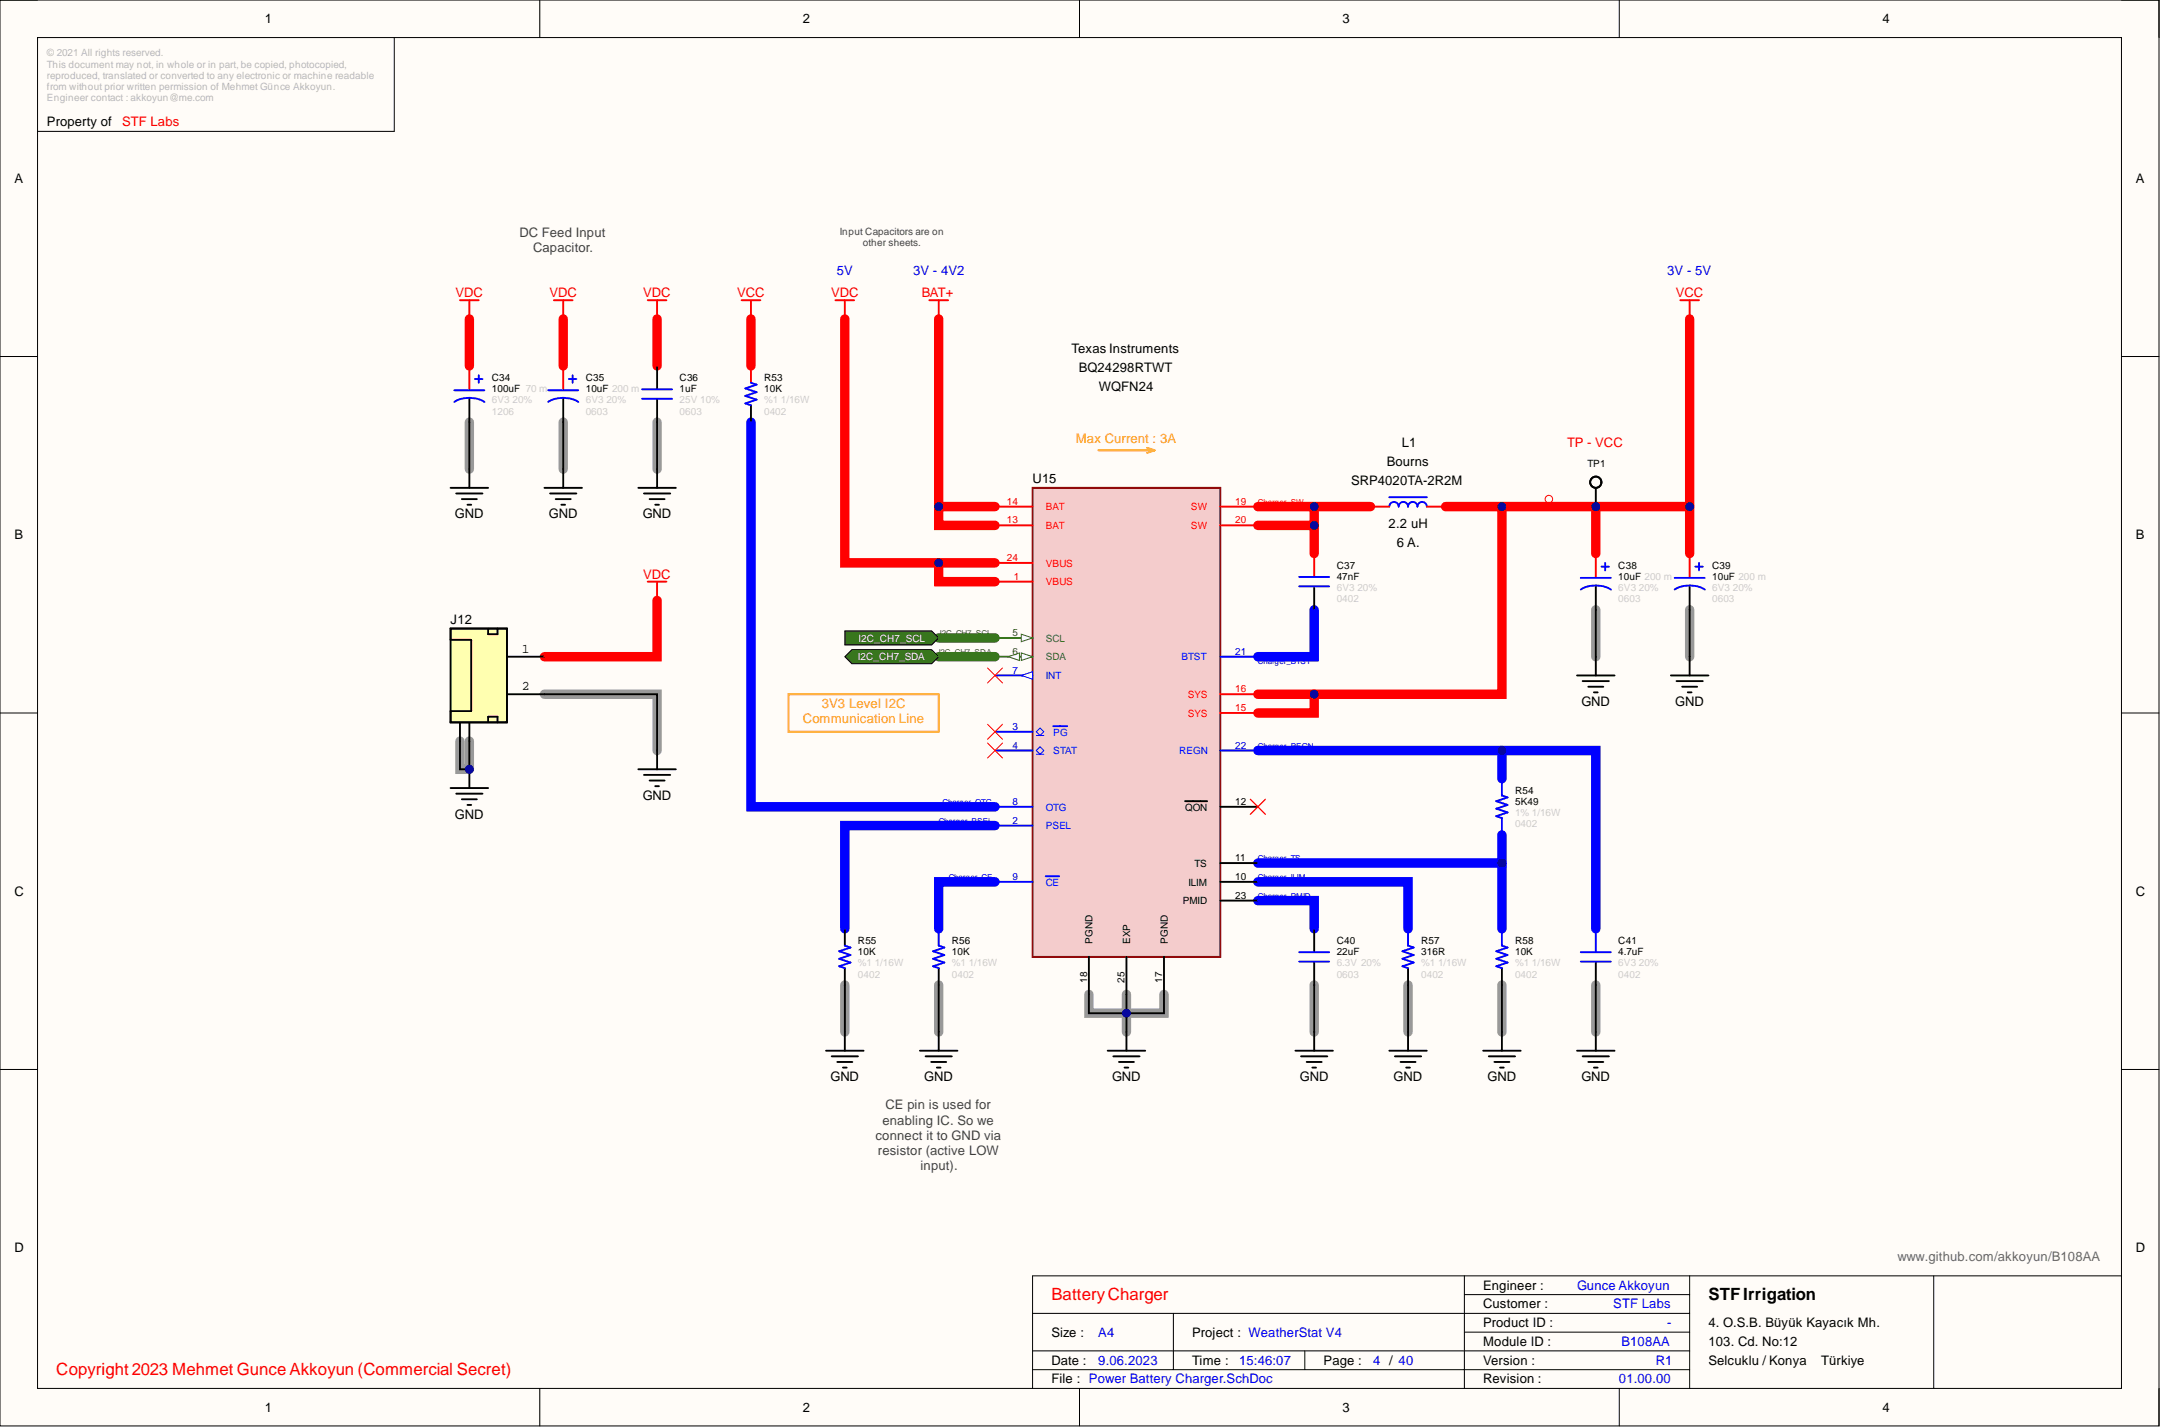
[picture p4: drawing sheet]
<svg xmlns="http://www.w3.org/2000/svg" width="292mm" height="193mm" viewBox="0 0 292 193" stroke-linecap="round" stroke-linejoin="round" font-family="sans-serif">
<defs><g id="words">
<g font-size="2.3" fill="#f00">
<text x="142.1" y="175.7">BatteryCharger</text>
<text x="7.6" y="185.8">Copyright 2023 Mehmet Gunce Akkoyun (Commercial Secret)</text>
</g>
<text font-size="2.3" x="230.9" y="175.7">STFIrrigation</text>
<g font-size="1.8">
<text x="35.8" y="3.1">1</text>
<text x="108.5" y="3.1">2</text>
<text x="181.4" y="3.1">3</text>
<text x="254.4" y="3.1">4</text>
<text x="6.3" y="17.1">Property of</text>
<text x="1.9" y="24.7">A</text>
<text x="288.7" y="24.7">A</text>
<text x="144.8" y="47.8">Texas Instruments</text>
<text x="145.8" y="50.3">BQ24298RTWT</text>
<text x="148.5" y="52.8">WQFN24</text>
<text x="139.6" y="65.2">U15</text>
<text x="182.6" y="65.5">SRP4020TA-2R2M</text>
<text x="187.4" y="63">Bourns</text>
<text x="189.5" y="60.4">L1</text>
<text x="61.5" y="70.1">GND</text>
<text x="74.2" y="70.1">GND</text>
<text x="86.9" y="70.1">GND</text>
<text x="187.7" y="71.3">2.2 uH</text>
<text x="1.9" y="72.9">B</text>
<text x="188.8" y="73.9">6 A.</text>
<text x="288.7" y="72.9">B</text>
<text x="60.9" y="84.3">J12</text>
<text x="70.5" y="88.2">1</text>
<text x="70.5" y="93.3">2</text>
<text x="213.8" y="95.4">GND</text>
<text x="226.4" y="95.4">GND</text>
<text x="61.5" y="110.6">GND</text>
<text x="86.9" y="108.1">GND</text>
<text x="1.9" y="121">C</text>
<text x="288.7" y="121">C</text>
<text x="112.2" y="146.1">GND</text>
<text x="124.9" y="146.1">GND</text>
<text x="150.3" y="146.1">GND</text>
<text x="175.7" y="146.1">GND</text>
<text x="188.4" y="146.1">GND</text>
<text x="201.1" y="146.1">GND</text>
<text x="213.8" y="146.1">GND</text>
<text x="1.9" y="169.2">D</text>
<text x="288.7" y="169.2">D</text>
<text x="200.5" y="174.3">Engineer :</text>
<text x="200.5" y="176.8">Customer :</text>
<text x="200.5" y="179.3">Product ID :</text>
<text x="230.9" y="179.3">4. O.S.B. Büyük Kayacık Mh.</text>
<text x="142.1" y="184.4">Date :</text>
<text x="142.1" y="180.6">Size :</text>
<text x="161.1" y="184.4">Time :</text>
<text x="161.1" y="180.6">Project : WeatherStat V4</text>
<text x="178.9" y="184.4">Page :</text>
<text x="200.5" y="181.9">Module ID :</text>
<text x="200.5" y="184.4">Version :</text>
<text x="230.9" y="181.9">103. Cd. No:12</text>
<text x="230.9" y="184.4">Selcuklu / Konya</text>
<text x="246.2" y="184.4">Türkiye</text>
<text x="35.8" y="190.7">1</text>
<text x="108.5" y="190.7">2</text>
<text x="142.1" y="186.9">File : Power Battery Charger.SchDoc</text>
<text x="181.4" y="190.7">3</text>
<text x="200.5" y="186.9">Revision :</text>
<text x="254.4" y="190.7">4</text>
</g>
<g font-size="1.8" fill="#f00">
<text x="16.5" y="17.1">STF Labs</text>
<text x="61.6" y="40.1">VDC</text>
<text x="74.3" y="40.1">VDC</text>
<text x="87" y="40.1">VDC</text>
<text x="99.6" y="40.1">VCC</text>
<text x="112.3" y="40.1">VDC</text>
<text x="124.6" y="40.1">BAT+</text>
<text x="226.5" y="40.1">VCC</text>
<text x="211.8" y="60.4">TP - VCC</text>
<text x="87" y="78.2">VDC</text>
</g>
<g font-size="1.8" fill="#434343">
<text x="70.2" y="32">DC Feed Input</text>
<text x="72.1" y="34.1">Capacitor.</text>
<text x="119.7" y="149.9">CE pin is used for</text>
<text x="118.3" y="154">connect it to GND via</text>
<text x="119.3" y="152">enabling IC. So we</text>
<text x="118.7" y="156">resistor (active LOW</text>
<text x="124.4" y="158">input).</text>
</g>
<g font-size="1.8" fill="#00f">
<text x="113.1" y="37.1">5V</text>
<text x="123.4" y="37.1">3V - 4V2</text>
<text x="225.3" y="37.1">3V - 5V</text>
<text x="213.2" y="174.3">Gunce Akkoyun</text>
<text x="218.1" y="176.8">STF Labs</text>
<text x="225.3" y="179.3">-</text>
<text x="148.5" y="184.4">9.06.2023</text>
<text x="148.5" y="180.6">A4</text>
<text x="167.5" y="184.4">15:46:07</text>
<text x="185.6" y="184.4">4 / 40</text>
<text x="219.2" y="181.9">B108AA</text>
<text x="223.8" y="184.4">R1</text>
<text x="218.8" y="186.9">01.00.00</text>
</g>
<g font-size="1.8" fill="#f90">
<text x="145.4" y="59.9">Max Current : 3A</text>
<text x="111.1" y="95.7">3V3 Level I2C</text>
<text x="108.5" y="97.7">Communication Line</text>
</g>
<text font-size="1.8" fill="#666" x="256.5" y="170.5">www.github.com/akkoyun/B108AA</text>
<g font-size="1.4" fill="#b7b7b7">
<text x="6.3" y="7.6">© 2021 All rights reserved.</text>
<text x="6.3" y="9.1">This document may not, in whole or in part, be copied, photocopied,</text>
<text x="6.3" y="10.7">reproduced, translated or converted to any electronic or machine readable</text>
<text x="6.3" y="12.2">from without prior written permission of Mehmet Günce Akkoyun.</text>
<text x="6.3" y="13.7">Engineer contact : akkoyun@me.com</text>
</g>
<g font-size="1.4" fill="#434343">
<text x="113.5" y="31.7">Input Capacitors are on</text>
<text x="116.6" y="33.2">other sheets.</text>
</g>
<g font-size="1.4">
<text x="66.5" y="53">100uF 70 m</text>
<text x="66.5" y="51.5">C34</text>
<text x="79.2" y="53">10uF 200 m</text>
<text x="79.2" y="51.5">C35</text>
<text x="91.9" y="53">1uF</text>
<text x="91.9" y="51.5">C36</text>
<text x="103.3" y="53">10K</text>
<text x="103.3" y="51.5">R53</text>
<text x="214.6" y="63.1">TP1</text>
<text x="180.7" y="76.8">C37</text>
<text x="218.7" y="76.8">C38</text>
<text x="231.4" y="76.8">C39</text>
<text x="180.7" y="78.3">47nF</text>
<text x="218.7" y="78.3">10uF 200 m</text>
<text x="231.4" y="78.3">10uF 200 m</text>
<text x="204.8" y="107.3">R54</text>
<text x="160.2" y="109.5">QON</text>
<text x="167" y="108.8">12</text>
<text x="204.8" y="108.8">5K49</text>
<text x="160.6" y="119.7">ILIM</text>
<text x="161.5" y="117.1">TS</text>
<text x="167" y="116.4">11</text>
<text x="167" y="118.9">10</text>
<text x="159.9" y="122.2">PMID</text>
<text x="167" y="121.4">23</text>
<text x="116" y="129.1">10K</text>
<text x="116" y="127.5">R55</text>
<text x="128.7" y="129.1">10K</text>
<text x="128.7" y="127.5">R56</text>
<text x="180.7" y="129.1">22uF</text>
<text x="180.7" y="127.5">C40</text>
<text x="192.1" y="129.1">316R</text>
<text x="192.1" y="127.5">R57</text>
<text x="204.8" y="129.1">10K</text>
<text x="204.8" y="127.5">R58</text>
<text x="218.7" y="129.1">4.7uF</text>
<text x="218.7" y="127.5">C41</text>
</g>
<g font-size="1.4" fill="#ccc">
<text x="66.5" y="56">1206</text>
<text x="66.5" y="54.5">6V3</text>
<text x="69.3" y="54.5">20%</text>
<text x="79.2" y="56">0603</text>
<text x="79.2" y="54.5">6V3</text>
<text x="82" y="54.5">20%</text>
<text x="91.9" y="56">0603</text>
<text x="91.9" y="54.5">25V 10%</text>
<text x="103.3" y="54.5">%1</text>
<text x="103.3" y="56">0402</text>
<text x="105.6" y="54.5">1/16W</text>
<text x="180.7" y="81.4">0402</text>
<text x="180.7" y="79.9">6V3</text>
<text x="183.5" y="79.9">20%</text>
<text x="218.7" y="81.4">0603</text>
<text x="218.7" y="79.9">6V3</text>
<text x="221.5" y="79.9">20%</text>
<text x="231.4" y="81.4">0603</text>
<text x="231.4" y="79.9">6V3</text>
<text x="234.2" y="79.9">20%</text>
<text x="204.8" y="111.8">0402</text>
<text x="204.8" y="110.3">1% 1/16W</text>
<text x="116" y="130.6">%1</text>
<text x="118.3" y="130.6">1/16W</text>
<text x="128.7" y="130.6">%1</text>
<text x="130.9" y="130.6">1/16W</text>
<text x="180.7" y="130.6">6.3V 20%</text>
<text x="192.1" y="130.6">%1</text>
<text x="194.4" y="130.6">1/16W</text>
<text x="204.8" y="130.6">%1</text>
<text x="207.1" y="130.6">1/16W</text>
<text x="218.7" y="130.6">6V3</text>
<text x="221.5" y="130.6">20%</text>
<text x="116" y="132.1">0402</text>
<text x="128.7" y="132.1">0402</text>
<text x="180.7" y="132.1">0603</text>
<text x="192.1" y="132.1">0402</text>
<text x="204.8" y="132.1">0402</text>
<text x="218.7" y="132.1">0402</text>
</g>
<g font-size="1.4" fill="#f00">
<text x="136.1" y="68.2">14</text>
<text x="136.1" y="70.7">13</text>
<text x="141.3" y="69">BAT</text>
<text x="141.3" y="71.5">BAT</text>
<text x="161" y="69">SW</text>
<text x="161" y="71.5">SW</text>
<text x="167" y="68.2">19</text>
<text x="167" y="70.7">20</text>
<text x="136.1" y="75.8">24</text>
<text x="141.3" y="76.6">VBUS</text>
<text x="137" y="78.3">1</text>
<text x="141.3" y="79.1">VBUS</text>
<text x="160.5" y="94.3">SYS</text>
<text x="167" y="93.6">16</text>
<text x="160.5" y="96.9">SYS</text>
<text x="167" y="96.1">15</text>
</g>
<g font-size="1.4" fill="#fff">
<text x="116" y="89.2">I2C_CH7_SDA</text>
<text x="116.1" y="86.7">I2C_CH7_SCL</text>
</g>
<g font-size="1.4" fill="#38761d">
<text x="136.9" y="86">5</text>
<text x="136.9" y="88.5">6</text>
<text x="141.3" y="86.7">SCL</text>
<text x="141.3" y="89.2">SDA</text>
</g>
<g font-size="1.4" fill="#00f">
<text x="159.7" y="89.2">BTST</text>
<text x="167" y="88.5">21</text>
<text x="136.9" y="91">7</text>
<text x="141.3" y="91.8">INT</text>
<text x="136.9" y="98.6">3</text>
<text x="136.9" y="101.2">4</text>
<text x="142.4" y="99.4">PG</text>
<text x="142.4" y="101.9">STAT</text>
<text x="159.4" y="101.9">REGN</text>
<text x="167" y="101.2">22</text>
<text x="136.9" y="111.3">2</text>
<text x="136.9" y="108.8">8</text>
<text x="141.3" y="112.1">PSEL</text>
<text x="141.3" y="109.5">OTG</text>
<text x="136.9" y="118.9">9</text>
<text x="141.3" y="119.7">CE</text>
</g>
<g font-size="1.3">
<text x="147.7" y="127.5" transform="rotate(-90 147.7 127.5)">PGND</text>
<text x="152.8" y="127.5" transform="rotate(-90 152.8 127.5)">EXP</text>
<text x="157.8" y="127.5" transform="rotate(-90 157.8 127.5)">PGND</text>
<text x="146.9" y="132.8" transform="rotate(-90 146.9 132.8)">18</text>
<text x="152" y="132.8" transform="rotate(-90 152 132.8)">25</text>
<text x="157.1" y="132.8" transform="rotate(-90 157.1 132.8)">17</text>
</g>
<text font-size="1.1" fill="#f00" x="170" y="68.2">Charger_SW</text>
<g font-size="1.1" fill="#38761d">
<text x="126.9" y="88.5">I2C_CH7_SDA</text>
<text x="127.1" y="86">I2C_CH7_SCL</text>
</g>
<g font-size="1.1" fill="#00f">
<text x="170" y="89.8">Charger_BTST</text>
<text x="170" y="101.2">Charger_REGN</text>
<text x="126.9" y="111.3">Charger_PSEL</text>
<text x="127.4" y="108.8">Charger_OTG</text>
<text x="128.2" y="118.9">Charger_CE</text>
<text x="170" y="116.4">Charger_TS</text>
<text x="170" y="118.9">Charger_ILIM</text>
<text x="170" y="121.4">Charger_PMID</text>
</g>
</g></defs>
<path d="M0 0h291.8v192.7h-291.8z" fill-rule="evenodd" fill="#fffcf8"/>
<path d="M0 0h291.8v192.7h-291.8z" fill="none" stroke="#000" stroke-width=".14"/>
<path d="M5.1 5.1h281.7v182.5h-281.7z" fill-rule="evenodd" fill="#fffcf8"/>
<g fill="none" stroke="#000" stroke-width=".14">
<path d="M0 0h5.1M5.1 5.1h281.7v182.5h-281.7zM53.3 5.1v12.7h-48.2M73 0v5.1M145.9 0v5.1M218.9 0v5.1M286.8 0h5v5.1M0 48.2h5.1M286.8 48.2h5M0 96.3h5.1M286.8 96.3h5M0 144.5h5.1"/>
<path d="M286.8 144.5h5M139.6 177.5h88.8M158.6 177.5v7.6M197.9 174.9h30.5M197.9 172.4v15.2M228.4 172.4v15.2M261.4 172.4v15.2M286.8 172.4h-147.2v15.2M73 187.6v5.1M139.6 182.6h88.8M139.6 185.1h88.8M145.9 187.6v5.1"/>
<path d="M176.4 182.6v2.5M197.9 180h30.5M218.9 187.6v5.1M291.8 187.6v5.1"/>
</g>
<g fill="none" stroke="#f00" stroke-width="1.3">
<path d="M63.4 43.1v6.3M76.1 43.1v6.3M88.8 43.1v6.3M101.5 43.1v6.3M114.2 43.1v33h20.3M126.9 43.1v25.4h7.6M228.4 43.1v31.7M126.9 68.5v2.5h7.6M126.9 76.1v2.5h7.6M170 68.5h15.2M170 71h7.6M177.6 68.5v6.3"/>
<path d="M195.4 68.5h33M203 68.5v25.3h-33M215.7 68.5v6.3M88.8 81.1v7.6h-15.2M177.6 93.8v2.5h-7.6"/>
</g>
<g fill="none" stroke="#999" stroke-width="1.3">
<path d="M63.4 57.1v6.3M76.1 57.1v6.3M88.8 57.1v6.3M73.6 93.8h15.2v7.6M215.7 82.4v6.3M228.4 82.4v6.3M62.2 100.2v3.8h1.2v-3.8M114.2 133.1v6.3M126.9 133.1v6.3M147.2 134.4v2.5h10.1v-2.5M152.3 134.4v5M177.6 133.1v6.3"/>
<path d="M190.3 133.1v6.3M203 133.1v6.3M215.7 133.1v6.3"/>
</g>
<path d="M101.5 57.1v51.9h33M177.6 82.4v6.3h-7.6M134.5 119.2h-7.6v6.3M134.5 111.6h-20.3v13.9M170 119.2h20.3v6.3M170 101.4h45.7v24.1M203 112.8v3.8h-33M203 101.4v3.8M203 116.6v8.9M170 121.7h7.6v3.8" fill="none" stroke="#00f" stroke-width="1.3"/>
<path d="M126.9 86.2h7.6M126.9 88.7h7.6" fill="none" stroke="#38761d" stroke-width="1.3"/>
<path d="M100.2 40.6h2.6M101.5 40.6v2.5M101.5 49.4v2.3M112.9 40.6h2.6M114.2 40.6v2.5M125.6 40.6h2.6M126.9 40.6v2.5M227.1 40.6h2.6M228.4 40.6v2.5" fill="none" stroke="#f00" stroke-width=".25"/>
<g fill="none" stroke="#000" stroke-width=".25">
<path d="M101.5 54.8v2.3M213.2 91.3h5M213.9 92h3.6M214.7 92.8h2M215.4 93.6h.6M215.7 88.7v2.6M225.9 91.3h5M226.6 92h3.6M227.4 92.8h2M228.1 93.6h.5M228.4 88.7v2.6M114.2 125.5v2.3"/>
<path d="M114.2 130.8v2.3M114.2 139.4v2.6M126.9 130.8v2.3M126.9 139.4v2.6M152.3 139.4v2.6M177.6 139.4v2.6M190.3 139.4v2.6M203 130.8v2.3M203 139.4v2.6M215.7 139.4v2.6M111.7 142h5M112.4 142.7h3.6"/>
<path d="M113.2 143.5h2M113.9 144.3h.5M124.3 142h5.1M125.1 142.7h3.6M125.9 143.5h2M126.6 144.3h.5M149.7 142h5.1M150.5 142.7h3.5M151.2 143.5h2.1M152 144.3h.5M175.1 142h5.1M175.9 142.7h3.5"/>
<path d="M176.6 143.5h2.1M177.4 144.3h.5M187.8 142h5.1M188.5 142.7h3.6M189.3 143.5h2M190.1 144.3h.5M200.5 142h5.1M201.2 142.7h3.6M202 143.5h2M202.8 144.3h.5M213.2 142h5M213.9 142.7h3.6"/>
<path d="M214.7 143.5h2M215.4 144.3h.6"/>
</g>
<path d="M101.5 51.7l.8 .3-1.6 .5 1.6 .5-1.6 .5 1.6 .5-1.6 .5 .8 .3M114.2 127.8l.8 .2-1.6 .5 1.6 .6-1.6 .5 1.6 .5-1.6 .5 .8 .2M126.9 125.5v2.3l.7 .2-1.5 .5 1.5 .6-1.5 .5 1.5 .5-1.5 .5 .8 .2M203 125.5v2.3l.8 .2-1.5 .5 1.5 .6-1.5 .5 1.5 .5-1.5 .5 .7 .2" fill="none" stroke="#00f" stroke-width=".25"/>
<path d="M139.6 65.9h25.3v63.4h-25.3z" fill-rule="evenodd" fill="#f4cccc"/>
<path d="M139.6 65.9h25.3v63.4h-25.3z" fill="none" stroke="#800000" stroke-width=".25"/>
<path d="M134.5 78.6h5.1" fill="none" stroke="#f00" stroke-width=".25"/>
<path d="M134.5 98.9h5.1M142.4 98.1h1.9M134.5 111.6h5.1M134.5 101.4h5.1" fill="none" stroke="#00f" stroke-width=".25"/>
<path d="M140.1 98.9l.5-.5 .5 .5-.5 .5zM140.1 99.4h1M140.1 101.4l.5-.5 .5 .5-.5 .5zM140.1 101.9h1" fill="none" stroke="#00f" stroke-width=".14"/>
<path d="M134.5 86.2h5.1" fill="none" stroke="#38761d" stroke-width=".25"/>
<path d="M138 85.7l1.6 .5-1.6 .5z" fill="#f8fcff"/>
<path d="M138 85.7l1.6 .5-1.6 .5z" fill="none" stroke="#38761d" stroke-width=".14"/>
<path d="M134.5 88.7h5.1" fill="none" stroke="#38761d" stroke-width=".25"/>
<path d="M138 88.2l1.6 .5-1.6 .5z" fill="#f8fcff"/>
<path d="M138 88.2l1.6 .5-1.6 .5z" fill="none" stroke="#38761d" stroke-width=".14"/>
<path d="M136.3 88.7l1.5-.5v1z" fill="#f8fcff"/>
<path d="M136.3 88.7l1.5-.5v1z" fill="none" stroke="#38761d" stroke-width=".14"/>
<path d="M134.5 91.3h5.1" fill="none" stroke="#00f" stroke-width=".25"/>
<path d="M138 91.3l1.6-.5v1z" fill="#f8fcff"/>
<path d="M138 91.3l1.6-.5v1z" fill="none" stroke="#00f" stroke-width=".14"/>
<path d="M134.5 68.5h5.1M134.5 71h5.1M134.5 76.1h5.1M164.9 68.5h5.1M164.9 71h5.1M177.6 74.8v3M185.2 68.5h2.6M192.9 68.5h2.5M215.7 74.8v3.2M228.4 74.8v3.2M164.9 96.3h5.1M164.9 93.8h5.1" fill="none" stroke="#f00" stroke-width=".25"/>
<g fill="none" stroke="#000" stroke-width=".25">
<path d="M177.6 79.4v3M215.7 79.2v3.2M228.4 79.2v3.2M160.2 108.3h3M164.9 109h5.1M164.9 116.6h5.1M164.9 119.2h5.1M147.2 129.3v5.1M152.3 129.3v5.1M157.3 129.3v5.1M164.9 121.7h5.1M177.6 125.5v3"/>
<path d="M177.6 130.1v3M190.3 130.8v2.3M215.7 130.1v3"/>
</g>
<g fill="none" stroke="#00f" stroke-width=".25">
<path d="M175.6 78h4.1M175.6 79.2h4.1M187.8 68.5a.63 .63 0 0 1 .6-.7 .63 .63 0 0 1 .7 .7 .63 .63 0 0 1 .6-.7 .63 .63 0 0 1 .6 .7 .63 .63 0 0 1 .7-.7 .63 .63 0 0 1 .6 .7 .63 .63 0 0 1 .6-.7 .63 .63 0 0 1 .7 .7M187.8 67.2h5.1M213.7 79.7a4 4 0 0 1 4.1 0M213.7 78.1h4M216.5 76.6h1M217 76.1v1M226.4 79.7a4 4 0 0 1 4 0M226.4 78.1h4M229.2 76.6h1M229.7 76.1v1"/>
<path d="M164.9 88.7h5.1M134.5 119.2h5.1M134.5 109h5.1M141.3 118.4h1.9M164.9 101.4h5.1M203 105.2v2.3l.8 .3-1.5 .5 1.5 .5-1.5 .5 1.5 .5-1.5 .5 .7 .2v2.3M175.6 128.7h4.1M175.6 129.9h4.1M190.3 125.5v2.3l.8 .2-1.5 .5 1.5 .6-1.5 .5 1.5 .5-1.5 .5 .7 .2M213.7 128.7h4M213.7 129.9h4M215.7 125.5v3"/>
</g>
<path d="M148.5 60.9h7.6M155.1 60.5l1 .4M156.1 60.9l-1 .3M106.6 93.8h20.3v5.1h-20.3z" fill="none" stroke="#f90" stroke-width=".25"/>
<path d="M169 108l2 2M171 108l-2 2" fill="none" stroke="#f00" stroke-width=".17"/>
<g fill="none" stroke="#f00" stroke-width=".14">
<path d="M209.4 68v.5"/>
<circle cx="209.4" cy="67.4" r=".51"/>
</g>
<circle cx="215.7" cy="68.5" r=".51" fill="#000080"/>
<circle cx="215.7" cy="68.5" r=".51" fill="none" stroke="#000080" stroke-width=".14"/>
<g fill="none" stroke="#000" stroke-width=".25">
<path d="M215.7 65.9v2.6"/>
<circle cx="215.7" cy="65.2" r=".76"/>
</g>
<circle cx="215.7" cy="68.5" r=".51" fill="#000080"/>
<circle cx="215.7" cy="68.5" r=".51" fill="none" stroke="#000080" stroke-width=".14"/>
<g fill="none" stroke="#000" stroke-width=".25">
<path d="M63.4 53.9v3.2M76.1 53.9v3.2M88.8 49.4v3.1M88.8 54v3.1M60.9 65.9h5.1M61.7 66.7h3.5M62.4 67.4h2.1M63.2 68.2h.5M63.4 63.4v2.5M73.6 65.9h5.1M74.4 66.7h3.5M75.1 67.4h2"/>
<path d="M75.9 68.2h.5M76.1 63.4v2.5M86.3 65.9h5.1M87 66.7h3.6M87.8 67.4h2M88.6 68.2h.5M88.8 63.4v2.5"/>
</g>
<path d="M62.2 40.6h2.5M63.4 40.6v2.5M63.4 49.4v3.2M74.9 40.6h2.5M76.1 40.6v2.5M76.1 49.4v3.2M87.5 40.6h2.6M88.8 40.6v2.5" fill="none" stroke="#f00" stroke-width=".25"/>
<path d="M61.4 54.3a4 4 0 0 1 4.1 0M61.4 52.7h4.1M64.2 51.2h1M64.7 50.7v1M74.1 54.3a4 4 0 0 1 4.1 0M74.1 52.7h4.1M76.9 51.2h1M77.4 50.7v1M86.8 52.6h4M86.8 53.9h4" fill="none" stroke="#00f" stroke-width=".25"/>
<path d="M133.5 90.3l2 2M133.5 97.9l2 2M135.5 90.3l-2 2M135.5 97.9l-2 2M133.5 100.4l2 2M135.5 100.4l-2 2" fill="none" stroke="#f00" stroke-width=".14"/>
<path d="M114.2 88.7l.9-.9h10.8l1 .9-1 1h-10.8z" fill-rule="evenodd" fill="#38761d"/>
<path d="M114.2 88.7l.9-.9h10.8l1 .9-1 1h-10.8z" fill="none" stroke="#000" stroke-width=".14"/>
<path d="M114.2 85.3h11.7l1 .9-1 1h-11.7z" fill-rule="evenodd" fill="#38761d"/>
<path d="M114.2 85.3h11.7l1 .9-1 1h-11.7z" fill="none" stroke="#000" stroke-width=".14"/>
<path d="M62.2 97.6v2.6M63.4 97.6v2.6M86.3 104h5.1M87 104.7h3.6M87.8 105.5h2M88.6 106.2h.5M88.8 101.4v2.6" fill="none" stroke="#000" stroke-width=".25"/>
<path d="M60.9 84.9h7.6v12.7h-7.6z" fill-rule="evenodd" fill="#ffffb0"/>
<path d="M60.9 84.9h7.6v12.7h-7.6zM60.9 84.9h7.6v12.7h-7.6v-1.5h2.8v-9.6h-2.8zM66 84.9v.8h1.2v-.8M66 97.6v-.7h1.2v.7M68.5 88.7h5.1M68.5 93.8h5.1M60.9 106.5h5.1M61.7 107.3h3.5M62.4 108h2.1M63.2 108.8h.5M63.4 104v2.5" fill="none" stroke="#000" stroke-width=".25"/>
<circle cx="63.4" cy="104" r=".51" fill="#000080"/>
<circle cx="63.4" cy="104" r=".51" fill="none" stroke="#000080" stroke-width=".14"/>
<path d="M126.9 43.1v25.4h7.6M87.5 78.6h2.6M88.8 78.6v2.5" fill="none" stroke="#f00" stroke-width=".25"/>
<circle cx="126.9" cy="68.5" r=".51" fill="#000080"/>
<circle cx="126.9" cy="68.5" r=".51" fill="none" stroke="#000080" stroke-width=".14"/>
<path d="M126.9 68.5v2.5h7.6" fill="none" stroke="#f00" stroke-width=".25"/>
<circle cx="126.9" cy="68.5" r=".51" fill="#000080"/>
<circle cx="126.9" cy="68.5" r=".51" fill="none" stroke="#000080" stroke-width=".14"/>
<path d="M114.2 43.1v33h20.3" fill="none" stroke="#f00" stroke-width=".25"/>
<circle cx="126.9" cy="76.1" r=".51" fill="#000080"/>
<circle cx="126.9" cy="76.1" r=".51" fill="none" stroke="#000080" stroke-width=".14"/>
<path d="M126.9 76.1v2.5h7.6" fill="none" stroke="#f00" stroke-width=".25"/>
<circle cx="126.9" cy="76.1" r=".51" fill="#000080"/>
<circle cx="126.9" cy="76.1" r=".51" fill="none" stroke="#000080" stroke-width=".14"/>
<path d="M147.2 134.4v2.5h5.1" fill="none" stroke="#000" stroke-width=".25"/>
<circle cx="152.3" cy="136.9" r=".51" fill="#000080"/>
<circle cx="152.3" cy="136.9" r=".51" fill="none" stroke="#000080" stroke-width=".14"/>
<path d="M157.3 134.4v2.5h-5" fill="none" stroke="#000" stroke-width=".25"/>
<circle cx="152.3" cy="136.9" r=".51" fill="#000080"/>
<circle cx="152.3" cy="136.9" r=".51" fill="none" stroke="#000080" stroke-width=".14"/>
<path d="M134.5 119.2h-7.6v6.3M170 119.2h20.3v6.3" fill="none" stroke="#00f" stroke-width=".25"/>
<path d="M114.2 133.1v6.3M126.9 133.1v6.3M190.3 133.1v6.3M203 133.1v6.3" fill="none" stroke="#000" stroke-width=".25"/>
<path d="M101.5 43.1v6.3M177.6 93.8v2.5h-7.6" fill="none" stroke="#f00" stroke-width=".25"/>
<circle cx="177.6" cy="93.8" r=".51" fill="#000080"/>
<circle cx="177.6" cy="93.8" r=".51" fill="none" stroke="#000080" stroke-width=".14"/>
<path d="M215.7 82.4v6.3M228.4 82.4v6.3M152.3 134.4v5M177.6 133.1v6.3M215.7 133.1v6.3" fill="none" stroke="#000" stroke-width=".25"/>
<path d="M170 121.7h7.6v3.8" fill="none" stroke="#00f" stroke-width=".25"/>
<circle cx="152.3" cy="136.9" r=".51" fill="#000080"/>
<circle cx="152.3" cy="136.9" r=".51" fill="none" stroke="#000080" stroke-width=".14"/>
<path d="M203 112.8v3.8h-33" fill="none" stroke="#00f" stroke-width=".25"/>
<circle cx="203" cy="116.6" r=".51" fill="#000080"/>
<circle cx="203" cy="116.6" r=".51" fill="none" stroke="#000080" stroke-width=".14"/>
<path d="M203 116.6v8.9" fill="none" stroke="#00f" stroke-width=".25"/>
<circle cx="203" cy="116.6" r=".51" fill="#000080"/>
<circle cx="203" cy="116.6" r=".51" fill="none" stroke="#000080" stroke-width=".14"/>
<path d="M203 101.4v3.8" fill="none" stroke="#00f" stroke-width=".25"/>
<circle cx="203" cy="101.4" r=".51" fill="#000080"/>
<circle cx="203" cy="101.4" r=".51" fill="none" stroke="#000080" stroke-width=".14"/>
<path d="M101.5 57.1v51.9h33M177.6 82.4v6.3h-7.6M134.5 111.6h-20.3v13.9M170 101.4h45.7v24.1" fill="none" stroke="#00f" stroke-width=".25"/>
<circle cx="203" cy="101.4" r=".51" fill="#000080"/>
<circle cx="203" cy="101.4" r=".51" fill="none" stroke="#000080" stroke-width=".14"/>
<path d="M170 71h7.6" fill="none" stroke="#f00" stroke-width=".25"/>
<circle cx="177.6" cy="71" r=".51" fill="#000080"/>
<circle cx="177.6" cy="71" r=".51" fill="none" stroke="#000080" stroke-width=".14"/>
<path d="M170 68.5h15.2" fill="none" stroke="#f00" stroke-width=".25"/>
<circle cx="177.6" cy="68.5" r=".51" fill="#000080"/>
<circle cx="177.6" cy="68.5" r=".51" fill="none" stroke="#000080" stroke-width=".14"/>
<path d="M177.6 68.5v6.3" fill="none" stroke="#f00" stroke-width=".25"/>
<circle cx="177.6" cy="71" r=".51" fill="#000080"/>
<circle cx="177.6" cy="71" r=".51" fill="none" stroke="#000080" stroke-width=".14"/>
<circle cx="177.6" cy="68.5" r=".51" fill="#000080"/>
<circle cx="177.6" cy="68.5" r=".51" fill="none" stroke="#000080" stroke-width=".14"/>
<path d="M203 68.5v25.3h-33" fill="none" stroke="#f00" stroke-width=".25"/>
<circle cx="203" cy="68.5" r=".51" fill="#000080"/>
<circle cx="203" cy="68.5" r=".51" fill="none" stroke="#000080" stroke-width=".14"/>
<circle cx="177.6" cy="93.8" r=".51" fill="#000080"/>
<circle cx="177.6" cy="93.8" r=".51" fill="none" stroke="#000080" stroke-width=".14"/>
<path d="M215.7 68.5v6.3" fill="none" stroke="#f00" stroke-width=".25"/>
<circle cx="215.7" cy="68.5" r=".51" fill="#000080"/>
<circle cx="215.7" cy="68.5" r=".51" fill="none" stroke="#000080" stroke-width=".14"/>
<path d="M228.4 43.1v31.7" fill="none" stroke="#f00" stroke-width=".25"/>
<circle cx="228.4" cy="68.5" r=".51" fill="#000080"/>
<circle cx="228.4" cy="68.5" r=".51" fill="none" stroke="#000080" stroke-width=".14"/>
<path d="M126.9 86.2h7.6" fill="none" stroke="#38761d" stroke-width=".25"/>
<path d="M195.4 68.5h33" fill="none" stroke="#f00" stroke-width=".25"/>
<circle cx="228.4" cy="68.5" r=".51" fill="#000080"/>
<circle cx="228.4" cy="68.5" r=".51" fill="none" stroke="#000080" stroke-width=".14"/>
<circle cx="215.7" cy="68.5" r=".51" fill="#000080"/>
<circle cx="215.7" cy="68.5" r=".51" fill="none" stroke="#000080" stroke-width=".14"/>
<circle cx="203" cy="68.5" r=".51" fill="#000080"/>
<circle cx="203" cy="68.5" r=".51" fill="none" stroke="#000080" stroke-width=".14"/>
<path d="M126.9 88.7h7.6" fill="none" stroke="#38761d" stroke-width=".25"/>
<path d="M63.4 43.1v6.3M76.1 43.1v6.3M88.8 43.1v6.3" fill="none" stroke="#f00" stroke-width=".25"/>
<path d="M63.4 57.1v6.3M76.1 57.1v6.3M88.8 57.1v6.3M73.6 93.8h15.2v7.6M63.4 100.2v3.8" fill="none" stroke="#000" stroke-width=".25"/>
<circle cx="63.4" cy="104" r=".51" fill="#000080"/>
<circle cx="63.4" cy="104" r=".51" fill="none" stroke="#000080" stroke-width=".14"/>
<path d="M88.8 81.1v7.6h-15.2" fill="none" stroke="#f00" stroke-width=".25"/>
<path d="M62.2 100.2v3.8h1.2" fill="none" stroke="#000" stroke-width=".25"/>
<circle cx="63.4" cy="104" r=".51" fill="#000080"/>
<circle cx="63.4" cy="104" r=".51" fill="none" stroke="#000080" stroke-width=".14"/>
<use href="#words"/>
</svg>
